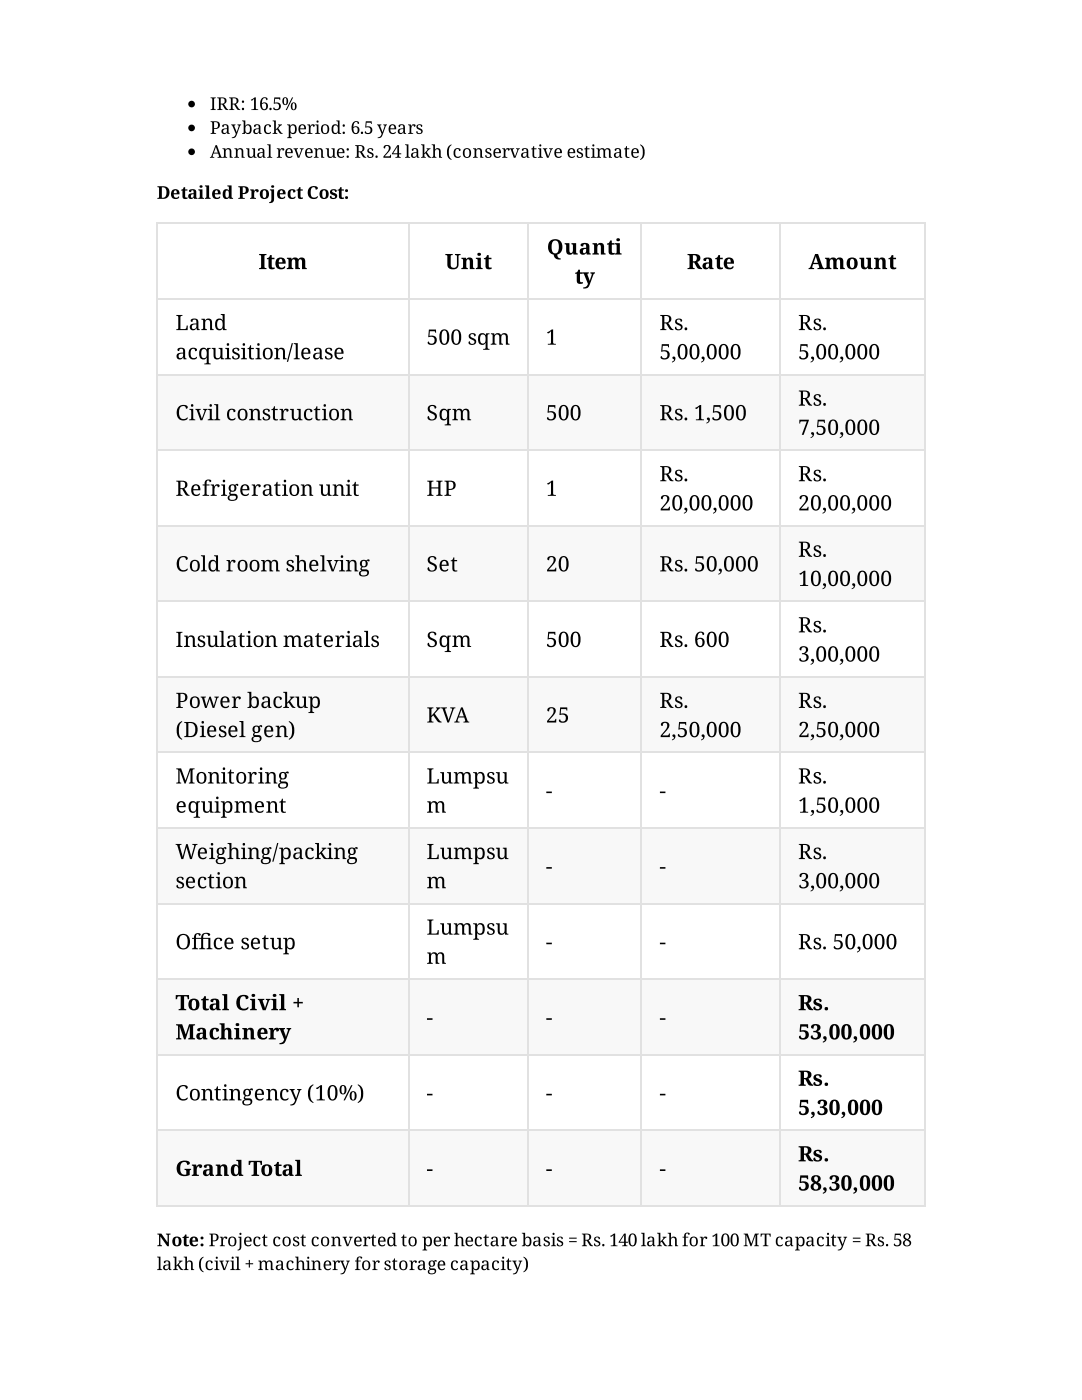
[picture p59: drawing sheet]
<svg xmlns="http://www.w3.org/2000/svg" width="216mm" height="279mm" viewBox="0 0 216 279" stroke-linecap="round" stroke-linejoin="round" font-family="sans-serif">
<defs><g id="words">
<g font-size="4.2">
<text x="51.6" y="53.7">Item</text>
<text x="88.8" y="53.7">Unit</text>
<text x="109.1" y="50.8">Quanti</text>
<text x="137.1" y="53.7">Rate</text>
<text x="161.3" y="53.7">Amount</text>
<text x="114.7" y="56.6">ty</text>
<text x="35" y="65.9">Land</text>
<text x="131.6" y="65.9">Rs.</text>
<text x="159.2" y="65.9">Rs.</text>
<text x="35" y="71.7">acquisition/lease</text>
<text x="85.1" y="68.8">500 sqm</text>
<text x="108.9" y="68.8">1</text>
<text x="131.6" y="71.7">5,00,000</text>
<text x="159.2" y="71.7">5,00,000</text>
<text x="35" y="83.9">Civil construction</text>
<text x="85.1" y="83.9">Sqm</text>
<text x="108.9" y="83.9">500</text>
<text x="131.6" y="83.9">Rs. 1,500</text>
<text x="159.2" y="81">Rs.</text>
<text x="159.2" y="86.8">7,50,000</text>
<text x="35" y="99">Refrigeration unit</text>
<text x="85.1" y="99">HP</text>
<text x="108.9" y="99">1</text>
<text x="131.6" y="96">Rs.</text>
<text x="131.6" y="101.9">20,00,000</text>
<text x="159.2" y="96">Rs.</text>
<text x="159.2" y="101.9">20,00,000</text>
<text x="159.2" y="111.1">Rs.</text>
<text x="35" y="114">Cold room shelving</text>
<text x="85.1" y="114">Set</text>
<text x="108.9" y="114">20</text>
<text x="131.6" y="114">Rs. 50,000</text>
<text x="159.2" y="116.9">10,00,000</text>
<text x="35" y="129.1">Insulation materials</text>
<text x="85.1" y="129.1">Sqm</text>
<text x="108.9" y="129.1">500</text>
<text x="131.6" y="129.1">Rs. 600</text>
<text x="159.2" y="126.2">Rs.</text>
<text x="159.2" y="132">3,00,000</text>
<text x="35" y="141.3">Power backup</text>
<text x="131.6" y="141.3">Rs.</text>
<text x="159.2" y="141.3">Rs.</text>
<text x="35" y="147.1">(Diesel gen)</text>
<text x="85.1" y="144.2">KVA</text>
<text x="108.9" y="144.2">25</text>
<text x="131.6" y="147.1">2,50,000</text>
<text x="159.2" y="147.1">2,50,000</text>
<text x="35" y="156.4">Monitoring</text>
<text x="85.1" y="156.4">Lumpsu</text>
<text x="108.9" y="159.3">-</text>
<text x="131.6" y="159.3">-</text>
<text x="159.2" y="156.4">Rs.</text>
<text x="35" y="162.2">equipment</text>
<text x="85.1" y="162.2">m</text>
<text x="159.2" y="162.2">1,50,000</text>
<text x="35" y="171.4">Weighing/packing</text>
<text x="85.1" y="171.4">Lumpsu</text>
<text x="159.2" y="171.4">Rs.</text>
<text x="35" y="177.3">section</text>
<text x="85.1" y="177.3">m</text>
<text x="108.9" y="174.4">-</text>
<text x="131.6" y="174.4">-</text>
<text x="159.2" y="177.3">3,00,000</text>
<text x="35" y="189.4">Offi ce setup</text>
<text x="85.1" y="186.5">Lumpsu</text>
<text x="108.9" y="189.4">-</text>
<text x="131.6" y="189.4">-</text>
<text x="159.2" y="189.4">Rs. 50,000</text>
<text x="85.1" y="192.4">m</text>
<text x="35" y="201.6">Total Civil +</text>
<text x="159.2" y="201.6">Rs.</text>
<text x="35" y="207.4">Machinery</text>
<text x="85.1" y="204.5">-</text>
<text x="108.9" y="204.5">-</text>
<text x="131.6" y="204.5">-</text>
<text x="159.2" y="207.4">53,00,000</text>
<text x="35" y="219.6">Contingency (10%)</text>
<text x="85.1" y="219.6">-</text>
<text x="108.9" y="219.6">-</text>
<text x="131.6" y="219.6">-</text>
<text x="159.2" y="216.7">Rs.</text>
<text x="159.2" y="222.5">5,30,000</text>
<text x="159.2" y="231.8">Rs.</text>
<text x="35" y="234.7">Grand Total</text>
<text x="85.1" y="234.7">-</text>
<text x="108.9" y="234.7">-</text>
<text x="131.6" y="234.7">-</text>
<text x="159.2" y="237.6">58,30,000</text>
</g>
<g font-size="3.5">
<text x="41.9" y="22">IRR: 16.5%</text>
<text x="41.9" y="26.7">Payback period: 6.5 years</text>
<text x="41.9" y="31.5">Annual revenue: Rs. 24 lakh (conservative estimate)</text>
<text x="31.3" y="39.7">Detailed Project Cost:</text>
<text x="31.3" y="248.7">Note: Project cost converted to per hectare basis = Rs. 140 lakh for 100 MT capacity = Rs. 58</text>
<text x="31.3" y="253.5">lakh (civil + machinery for storage capacity)</text>
</g>
</g></defs>
<g fill="#f6f8fa">
<path d="M31.5 74.6h50v15.1h-50z"/>
<path d="M81.5 74.6h23.8v15.1h-23.8z"/>
<path d="M105.3 74.6h22.8v15.1h-22.8z"/>
<path d="M128.1 74.6h27.5v15.1h-27.5z"/>
<path d="M155.6 74.6h28.8v15.1h-28.8z"/>
</g>
<g fill="#fff">
<path d="M31.5 89.7h50v15.1h-50z"/>
<path d="M81.5 89.7h23.8v15.1h-23.8z"/>
<path d="M105.3 89.7h22.8v15.1h-22.8z"/>
<path d="M128.1 89.7h27.5v15.1h-27.5z"/>
<path d="M155.6 89.7h28.8v15.1h-28.8z"/>
</g>
<g fill="#f6f8fa">
<path d="M31.5 104.8h50v15.1h-50z"/>
<path d="M81.5 104.8h23.8v15.1h-23.8z"/>
<path d="M105.3 104.8h22.8v15.1h-22.8z"/>
<path d="M128.1 104.8h27.5v15.1h-27.5z"/>
<path d="M155.6 104.8h28.8v15.1h-28.8z"/>
</g>
<g fill="#fff">
<path d="M31.5 119.9h50v15h-50z"/>
<path d="M81.5 119.9h23.8v15h-23.8z"/>
<path d="M105.3 119.9h22.8v15h-22.8z"/>
<path d="M128.1 119.9h27.5v15h-27.5z"/>
<path d="M155.6 119.9h28.8v15h-28.8z"/>
</g>
<g fill="#f6f8fa">
<path d="M31.5 134.9h50v15.1h-50z"/>
<path d="M81.5 134.9h23.8v15.1h-23.8z"/>
<path d="M105.3 134.9h22.8v15.1h-22.8z"/>
<path d="M128.1 134.9h27.5v15.1h-27.5z"/>
<path d="M155.6 134.9h28.8v15.1h-28.8z"/>
</g>
<g fill="#fff">
<path d="M31.5 150h50v15.1h-50z"/>
<path d="M81.5 150h23.8v15.1h-23.8z"/>
<path d="M105.3 150h22.8v15.1h-22.8z"/>
<path d="M128.1 150h27.5v15.1h-27.5z"/>
<path d="M155.6 150h28.8v15.1h-28.8z"/>
</g>
<g fill="#f6f8fa">
<path d="M31.5 165.1h50v15.1h-50z"/>
<path d="M81.5 165.1h23.8v15.1h-23.8z"/>
<path d="M105.3 165.1h22.8v15.1h-22.8z"/>
<path d="M128.1 165.1h27.5v15.1h-27.5z"/>
<path d="M155.6 165.1h28.8v15.1h-28.8z"/>
</g>
<g fill="#fff">
<path d="M31.5 180.2h50v15.1h-50z"/>
<path d="M81.5 180.2h23.8v15.1h-23.8z"/>
<path d="M105.3 180.2h22.8v15.1h-22.8z"/>
<path d="M128.1 180.2h27.5v15.1h-27.5z"/>
<path d="M155.6 180.2h28.8v15.1h-28.8z"/>
</g>
<g fill="#f6f8fa">
<path d="M31.5 195.3h50v15h-50z"/>
<path d="M81.5 195.3h23.8v15h-23.8z"/>
<path d="M105.3 195.3h22.8v15h-22.8z"/>
<path d="M128.1 195.3h27.5v15h-27.5z"/>
<path d="M155.6 195.3h28.8v15h-28.8z"/>
</g>
<g fill="#fff">
<path d="M31.5 210.3h50v15.1h-50z"/>
<path d="M81.5 210.3h23.8v15.1h-23.8z"/>
<path d="M105.3 210.3h22.8v15.1h-22.8z"/>
<path d="M128.1 210.3h27.5v15.1h-27.5z"/>
<path d="M155.6 210.3h28.8v15.1h-28.8z"/>
</g>
<g fill="#f6f8fa">
<path d="M31.5 225.4h50v15.1h-50z"/>
<path d="M81.5 225.4h23.8v15.1h-23.8z"/>
<path d="M105.3 225.4h22.8v15.1h-22.8z"/>
<path d="M128.1 225.4h27.5v15.1h-27.5z"/>
<path d="M155.6 225.4h28.8v15.1h-28.8z"/>
</g>
<g fill="none" stroke="#dfe2e5" stroke-width=".26">
<path d="M31.2 44.6h153.5M31.2 59.7h153.5M31.4 44.4v196.4M81.6 44.4v196.4M105.4 44.4v196.4M127.9 44.4v196.4M155.7 44.4v196.4M184.5 44.4v196.4M31.2 74.7h153.5M31.2 89.8h153.5M31.2 104.9h153.5M31.2 120h153.5"/>
<path d="M31.2 135.1h153.5M31.2 150.2h153.5M31.2 165.2h153.5M31.2 180.3h153.5M31.2 195.4h153.5M31.2 210.5h153.5M31.2 225.6h153.5M31.2 240.6h153.5"/>
</g>
<g fill="#000">
<circle cx="38.2" cy="20.8" r=".66"/>
<circle cx="38.2" cy="30.3" r=".66"/>
<circle cx="38.2" cy="25.5" r=".66"/>
</g>
<use href="#words"/>
</svg>
